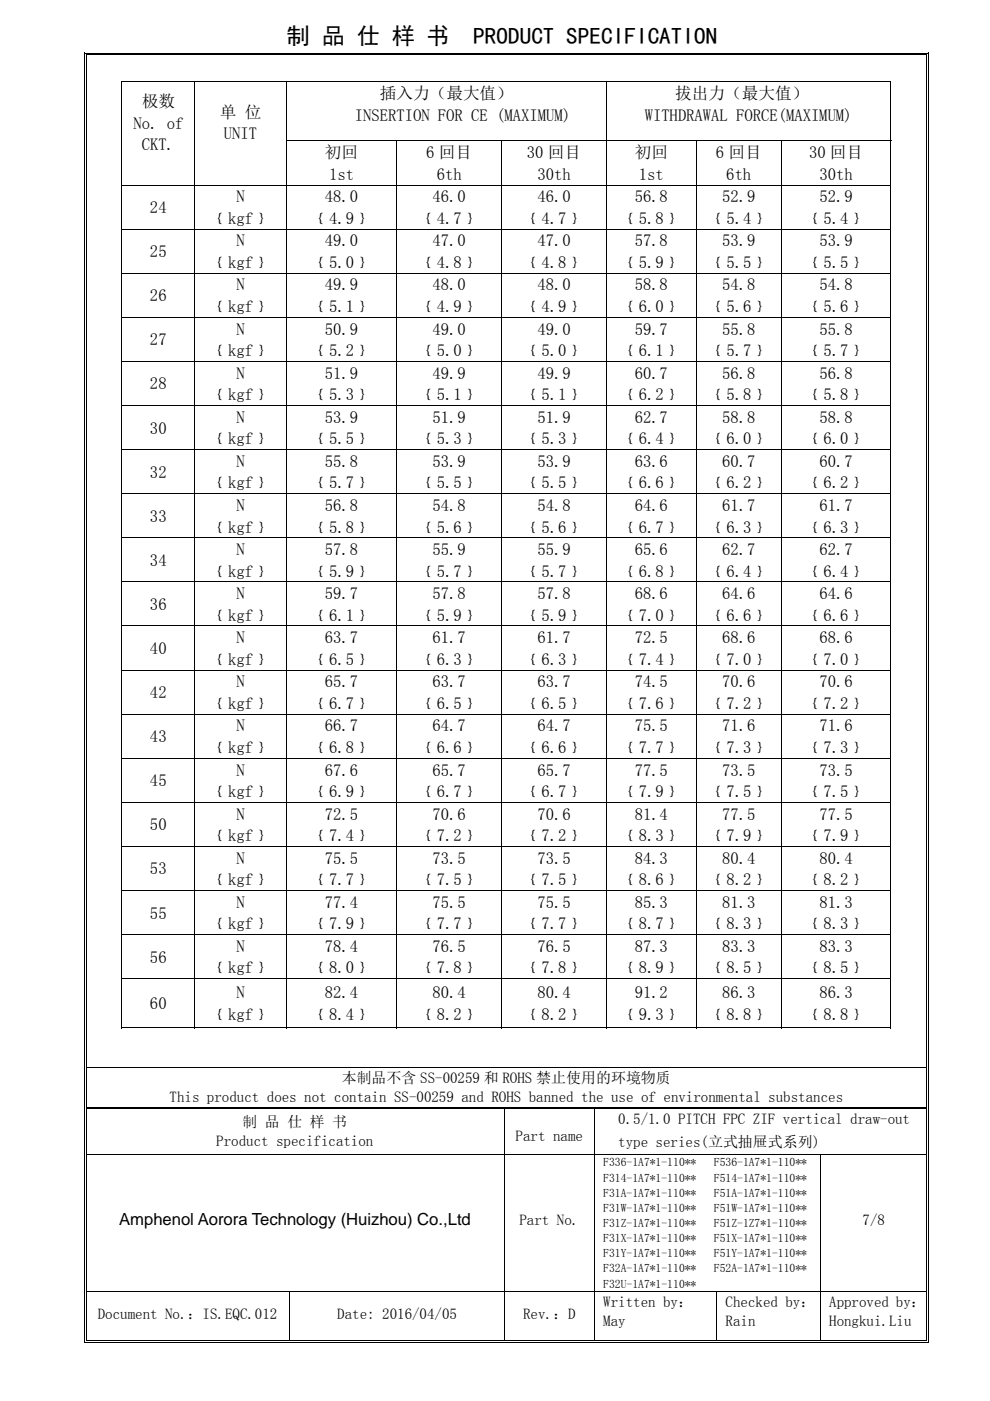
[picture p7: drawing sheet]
<svg xmlns="http://www.w3.org/2000/svg" width="210mm" height="297mm" viewBox="0 0 210 297" stroke-linecap="round" stroke-linejoin="round" font-family="sans-serif">
<defs><g id="words">
<g font-size="4.9">
<text x="60.9" y="9.4">制 品 仕 样 书</text>
<text x="100.4" y="9.4">PRODUCT SPECIFICATION</text>
</g>
<g font-size="3.5">
<text x="30.1" y="22.7">极数</text>
<text x="80.6" y="21">插入力（最大值）</text>
<text x="143.2" y="21">拔出力（最大值）</text>
<text x="28.3" y="27.3">No. of</text>
<text x="46.6" y="25">单 位</text>
<text x="47.5" y="29.5">UNIT</text>
<text x="75.2" y="25.6">INSERTION FOR CE (MAXIMUM)</text>
<text x="136.7" y="25.6">WITHDRAWAL FORCE(MAXIMUM)</text>
<text x="30.1" y="31.9">CKT.</text>
<text x="68.9" y="33.5">初回</text>
<text x="90.4" y="33.5">6 回目</text>
<text x="111.8" y="33.5">30 回目</text>
<text x="134.6" y="33.5">初回</text>
<text x="151.8" y="33.5">6 回目</text>
<text x="171.6" y="33.5">30 回目</text>
<text x="69.8" y="38.1">1st</text>
<text x="92.6" y="38.1">6th</text>
<text x="114" y="38.1">30th</text>
<text x="135.5" y="38.1">1st</text>
<text x="154.1" y="38.1">6th</text>
<text x="173.8" y="38.1">30th</text>
<text x="31.8" y="45.2">24</text>
<text x="44.9" y="47.5">﹛kgf﹜</text>
<text x="50.1" y="42.9">N</text>
<text x="66.3" y="47.5">﹛4.9﹜</text>
<text x="68.9" y="42.9">48.0</text>
<text x="89.1" y="47.5">﹛4.7﹜</text>
<text x="91.8" y="42.9">46.0</text>
<text x="111.3" y="47.5">﹛4.7﹜</text>
<text x="114" y="42.9">46.0</text>
<text x="132" y="47.5">﹛5.8﹜</text>
<text x="134.6" y="42.9">56.8</text>
<text x="150.5" y="47.5">﹛5.4﹜</text>
<text x="153.2" y="42.9">52.9</text>
<text x="171.2" y="47.5">﹛5.4﹜</text>
<text x="173.8" y="42.9">52.9</text>
<text x="50.1" y="52.2">N</text>
<text x="68.9" y="52.2">49.0</text>
<text x="91.8" y="52.2">47.0</text>
<text x="114" y="52.2">47.0</text>
<text x="134.6" y="52.2">57.8</text>
<text x="153.2" y="52.2">53.9</text>
<text x="173.8" y="52.2">53.9</text>
<text x="31.8" y="54.5">25</text>
<text x="44.9" y="56.8">﹛kgf﹜</text>
<text x="66.3" y="56.8">﹛5.0﹜</text>
<text x="89.1" y="56.8">﹛4.8﹜</text>
<text x="111.3" y="56.8">﹛4.8﹜</text>
<text x="132" y="56.8">﹛5.9﹜</text>
<text x="150.5" y="56.8">﹛5.5﹜</text>
<text x="171.2" y="56.8">﹛5.5﹜</text>
<text x="31.8" y="63.9">26</text>
<text x="50.1" y="61.6">N</text>
<text x="68.9" y="61.6">49.9</text>
<text x="91.8" y="61.6">48.0</text>
<text x="114" y="61.6">48.0</text>
<text x="134.6" y="61.6">58.8</text>
<text x="153.2" y="61.6">54.8</text>
<text x="173.8" y="61.6">54.8</text>
<text x="44.9" y="66.2">﹛kgf﹜</text>
<text x="50.1" y="70.9">N</text>
<text x="66.3" y="66.2">﹛5.1﹜</text>
<text x="68.9" y="70.9">50.9</text>
<text x="89.1" y="66.2">﹛4.9﹜</text>
<text x="91.8" y="70.9">49.0</text>
<text x="111.3" y="66.2">﹛4.9﹜</text>
<text x="114" y="70.9">49.0</text>
<text x="132" y="66.2">﹛6.0﹜</text>
<text x="134.6" y="70.9">59.7</text>
<text x="150.5" y="66.2">﹛5.6﹜</text>
<text x="153.2" y="70.9">55.8</text>
<text x="171.2" y="66.2">﹛5.6﹜</text>
<text x="173.8" y="70.9">55.8</text>
<text x="31.8" y="73.2">27</text>
<text x="44.9" y="75.5">﹛kgf﹜</text>
<text x="66.3" y="75.5">﹛5.2﹜</text>
<text x="89.1" y="75.5">﹛5.0﹜</text>
<text x="111.3" y="75.5">﹛5.0﹜</text>
<text x="132" y="75.5">﹛6.1﹜</text>
<text x="150.5" y="75.5">﹛5.7﹜</text>
<text x="171.2" y="75.5">﹛5.7﹜</text>
<text x="31.8" y="82.6">28</text>
<text x="50.1" y="80.3">N</text>
<text x="68.9" y="80.3">51.9</text>
<text x="91.8" y="80.3">49.9</text>
<text x="114" y="80.3">49.9</text>
<text x="134.6" y="80.3">60.7</text>
<text x="153.2" y="80.3">56.8</text>
<text x="173.8" y="80.3">56.8</text>
<text x="44.9" y="84.9">﹛kgf﹜</text>
<text x="50.1" y="89.6">N</text>
<text x="66.3" y="84.9">﹛5.3﹜</text>
<text x="68.9" y="89.6">53.9</text>
<text x="89.1" y="84.9">﹛5.1﹜</text>
<text x="91.8" y="89.6">51.9</text>
<text x="111.3" y="84.9">﹛5.1﹜</text>
<text x="114" y="89.6">51.9</text>
<text x="132" y="84.9">﹛6.2﹜</text>
<text x="134.6" y="89.6">62.7</text>
<text x="150.5" y="84.9">﹛5.8﹜</text>
<text x="153.2" y="89.6">58.8</text>
<text x="171.2" y="84.9">﹛5.8﹜</text>
<text x="173.8" y="89.6">58.8</text>
<text x="31.8" y="91.9">30</text>
<text x="44.9" y="94.2">﹛kgf﹜</text>
<text x="66.3" y="94.2">﹛5.5﹜</text>
<text x="89.1" y="94.2">﹛5.3﹜</text>
<text x="111.3" y="94.2">﹛5.3﹜</text>
<text x="132" y="94.2">﹛6.4﹜</text>
<text x="150.5" y="94.2">﹛6.0﹜</text>
<text x="171.2" y="94.2">﹛6.0﹜</text>
<text x="31.8" y="101.3">32</text>
<text x="50.1" y="99">N</text>
<text x="68.9" y="99">55.8</text>
<text x="91.8" y="99">53.9</text>
<text x="114" y="99">53.9</text>
<text x="134.6" y="99">63.6</text>
<text x="153.2" y="99">60.7</text>
<text x="173.8" y="99">60.7</text>
<text x="44.9" y="103.6">﹛kgf﹜</text>
<text x="66.3" y="103.6">﹛5.7﹜</text>
<text x="89.1" y="103.6">﹛5.5﹜</text>
<text x="111.3" y="103.6">﹛5.5﹜</text>
<text x="132" y="103.6">﹛6.6﹜</text>
<text x="150.5" y="103.6">﹛6.2﹜</text>
<text x="171.2" y="103.6">﹛6.2﹜</text>
<text x="31.8" y="110.6">33</text>
<text x="44.9" y="112.9">﹛kgf﹜</text>
<text x="50.1" y="108.3">N</text>
<text x="66.3" y="112.9">﹛5.8﹜</text>
<text x="68.9" y="108.3">56.8</text>
<text x="89.1" y="112.9">﹛5.6﹜</text>
<text x="91.8" y="108.3">54.8</text>
<text x="111.3" y="112.9">﹛5.6﹜</text>
<text x="114" y="108.3">54.8</text>
<text x="132" y="112.9">﹛6.7﹜</text>
<text x="134.6" y="108.3">64.6</text>
<text x="150.5" y="112.9">﹛6.3﹜</text>
<text x="153.2" y="108.3">61.7</text>
<text x="171.2" y="112.9">﹛6.3﹜</text>
<text x="173.8" y="108.3">61.7</text>
<text x="31.8" y="120">34</text>
<text x="50.1" y="117.7">N</text>
<text x="68.9" y="117.7">57.8</text>
<text x="91.8" y="117.7">55.9</text>
<text x="114" y="117.7">55.9</text>
<text x="134.6" y="117.7">65.6</text>
<text x="153.2" y="117.7">62.7</text>
<text x="173.8" y="117.7">62.7</text>
<text x="44.9" y="122.3">﹛kgf﹜</text>
<text x="66.3" y="122.3">﹛5.9﹜</text>
<text x="89.1" y="122.3">﹛5.7﹜</text>
<text x="111.3" y="122.3">﹛5.7﹜</text>
<text x="132" y="122.3">﹛6.8﹜</text>
<text x="150.5" y="122.3">﹛6.4﹜</text>
<text x="171.2" y="122.3">﹛6.4﹜</text>
<text x="31.8" y="129.3">36</text>
<text x="44.9" y="131.6">﹛kgf﹜</text>
<text x="50.1" y="127">N</text>
<text x="66.3" y="131.6">﹛6.1﹜</text>
<text x="68.9" y="127">59.7</text>
<text x="89.1" y="131.6">﹛5.9﹜</text>
<text x="91.8" y="127">57.8</text>
<text x="111.3" y="131.6">﹛5.9﹜</text>
<text x="114" y="127">57.8</text>
<text x="132" y="131.6">﹛7.0﹜</text>
<text x="134.6" y="127">68.6</text>
<text x="150.5" y="131.6">﹛6.6﹜</text>
<text x="153.2" y="127">64.6</text>
<text x="171.2" y="131.6">﹛6.6﹜</text>
<text x="173.8" y="127">64.6</text>
<text x="50.1" y="136.4">N</text>
<text x="68.9" y="136.4">63.7</text>
<text x="91.8" y="136.4">61.7</text>
<text x="114" y="136.4">61.7</text>
<text x="134.6" y="136.4">72.5</text>
<text x="153.2" y="136.4">68.6</text>
<text x="173.8" y="136.4">68.6</text>
<text x="31.8" y="138.7">40</text>
<text x="44.9" y="140.9">﹛kgf﹜</text>
<text x="66.3" y="140.9">﹛6.5﹜</text>
<text x="89.1" y="140.9">﹛6.3﹜</text>
<text x="111.3" y="140.9">﹛6.3﹜</text>
<text x="132" y="140.9">﹛7.4﹜</text>
<text x="150.5" y="140.9">﹛7.0﹜</text>
<text x="171.2" y="140.9">﹛7.0﹜</text>
<text x="31.8" y="148">42</text>
<text x="50.1" y="145.7">N</text>
<text x="68.9" y="145.7">65.7</text>
<text x="91.8" y="145.7">63.7</text>
<text x="114" y="145.7">63.7</text>
<text x="134.6" y="145.7">74.5</text>
<text x="153.2" y="145.7">70.6</text>
<text x="173.8" y="145.7">70.6</text>
<text x="44.9" y="150.3">﹛kgf﹜</text>
<text x="50.1" y="155.1">N</text>
<text x="66.3" y="150.3">﹛6.7﹜</text>
<text x="68.9" y="155.1">66.7</text>
<text x="89.1" y="150.3">﹛6.5﹜</text>
<text x="91.8" y="155.1">64.7</text>
<text x="111.3" y="150.3">﹛6.5﹜</text>
<text x="114" y="155.1">64.7</text>
<text x="132" y="150.3">﹛7.6﹜</text>
<text x="134.6" y="155.1">75.5</text>
<text x="150.5" y="150.3">﹛7.2﹜</text>
<text x="153.2" y="155.1">71.6</text>
<text x="171.2" y="150.3">﹛7.2﹜</text>
<text x="173.8" y="155.1">71.6</text>
<text x="31.8" y="157.4">43</text>
<text x="44.9" y="159.7">﹛kgf﹜</text>
<text x="66.3" y="159.7">﹛6.8﹜</text>
<text x="89.1" y="159.7">﹛6.6﹜</text>
<text x="111.3" y="159.7">﹛6.6﹜</text>
<text x="132" y="159.7">﹛7.7﹜</text>
<text x="150.5" y="159.7">﹛7.3﹜</text>
<text x="171.2" y="159.7">﹛7.3﹜</text>
<text x="31.8" y="166.7">45</text>
<text x="50.1" y="164.4">N</text>
<text x="68.9" y="164.4">67.6</text>
<text x="91.8" y="164.4">65.7</text>
<text x="114" y="164.4">65.7</text>
<text x="134.6" y="164.4">77.5</text>
<text x="153.2" y="164.4">73.5</text>
<text x="173.8" y="164.4">73.5</text>
<text x="44.9" y="169">﹛kgf﹜</text>
<text x="50.1" y="173.8">N</text>
<text x="66.3" y="169">﹛6.9﹜</text>
<text x="68.9" y="173.8">72.5</text>
<text x="89.1" y="169">﹛6.7﹜</text>
<text x="91.8" y="173.8">70.6</text>
<text x="111.3" y="169">﹛6.7﹜</text>
<text x="114" y="173.8">70.6</text>
<text x="132" y="169">﹛7.9﹜</text>
<text x="134.6" y="173.8">81.4</text>
<text x="150.5" y="169">﹛7.5﹜</text>
<text x="153.2" y="173.8">77.5</text>
<text x="171.2" y="169">﹛7.5﹜</text>
<text x="173.8" y="173.8">77.5</text>
<text x="31.8" y="176.1">50</text>
<text x="44.9" y="178.4">﹛kgf﹜</text>
<text x="66.3" y="178.4">﹛7.4﹜</text>
<text x="89.1" y="178.4">﹛7.2﹜</text>
<text x="111.3" y="178.4">﹛7.2﹜</text>
<text x="132" y="178.4">﹛8.3﹜</text>
<text x="150.5" y="178.4">﹛7.9﹜</text>
<text x="171.2" y="178.4">﹛7.9﹜</text>
<text x="31.8" y="185.4">53</text>
<text x="50.1" y="183.1">N</text>
<text x="68.9" y="183.1">75.5</text>
<text x="91.8" y="183.1">73.5</text>
<text x="114" y="183.1">73.5</text>
<text x="134.6" y="183.1">84.3</text>
<text x="153.2" y="183.1">80.4</text>
<text x="173.8" y="183.1">80.4</text>
<text x="44.9" y="187.7">﹛kgf﹜</text>
<text x="66.3" y="187.7">﹛7.7﹜</text>
<text x="89.1" y="187.7">﹛7.5﹜</text>
<text x="111.3" y="187.7">﹛7.5﹜</text>
<text x="132" y="187.7">﹛8.6﹜</text>
<text x="150.5" y="187.7">﹛8.2﹜</text>
<text x="171.2" y="187.7">﹛8.2﹜</text>
<text x="31.8" y="194.8">55</text>
<text x="44.9" y="197">﹛kgf﹜</text>
<text x="50.1" y="192.5">N</text>
<text x="66.3" y="197">﹛7.9﹜</text>
<text x="68.9" y="192.5">77.4</text>
<text x="89.1" y="197">﹛7.7﹜</text>
<text x="91.8" y="192.5">75.5</text>
<text x="111.3" y="197">﹛7.7﹜</text>
<text x="114" y="192.5">75.5</text>
<text x="132" y="197">﹛8.7﹜</text>
<text x="134.6" y="192.5">85.3</text>
<text x="150.5" y="197">﹛8.3﹜</text>
<text x="153.2" y="192.5">81.3</text>
<text x="171.2" y="197">﹛8.3﹜</text>
<text x="173.8" y="192.5">81.3</text>
<text x="50.1" y="201.8">N</text>
<text x="68.9" y="201.8">78.4</text>
<text x="91.8" y="201.8">76.5</text>
<text x="114" y="201.8">76.5</text>
<text x="134.6" y="201.8">87.3</text>
<text x="153.2" y="201.8">83.3</text>
<text x="173.8" y="201.8">83.3</text>
<text x="31.8" y="204.1">56</text>
<text x="44.9" y="206.4">﹛kgf﹜</text>
<text x="66.3" y="206.4">﹛8.0﹜</text>
<text x="89.1" y="206.4">﹛7.8﹜</text>
<text x="111.3" y="206.4">﹛7.8﹜</text>
<text x="132" y="206.4">﹛8.9﹜</text>
<text x="150.5" y="206.4">﹛8.5﹜</text>
<text x="171.2" y="206.4">﹛8.5﹜</text>
<text x="31.8" y="214">60</text>
<text x="50.1" y="211.7">N</text>
<text x="68.9" y="211.7">82.4</text>
<text x="91.8" y="211.7">80.4</text>
<text x="114" y="211.7">80.4</text>
<text x="134.6" y="211.7">91.2</text>
<text x="153.2" y="211.7">86.3</text>
<text x="173.8" y="211.7">86.3</text>
<text x="44.9" y="216.3">﹛kgf﹜</text>
<text x="66.3" y="216.3">﹛8.4﹜</text>
<text x="89.1" y="216.3">﹛8.2﹜</text>
<text x="111.3" y="216.3">﹛8.2﹜</text>
<text x="132" y="216.3">﹛9.3﹜</text>
<text x="150.5" y="216.3">﹛8.8﹜</text>
<text x="171.2" y="216.3">﹛8.8﹜</text>
<text x="25.3" y="259.8">Amphenol Aorora Technology (Huizhou) Co.,Ltd</text>
</g>
<g font-size="3.2">
<text x="36" y="233.7">This product does not contain SS-00259 and ROHS banned the use of environmental substances</text>
<text x="72.5" y="229.6">本制品不含 SS-00259 和 ROHS 禁止使用的环境物质</text>
<text x="51.4" y="239">制 品 仕 样 书</text>
<text x="131.1" y="238.4">0.5/1.0 PITCH FPC ZIF vertical draw-out</text>
<text x="45.9" y="243.1">Product specification</text>
<text x="109.4" y="241.9">Part name</text>
<text x="131.1" y="243.1">type series(立式抽屉式系列)</text>
<text x="110.2" y="259.8">Part No.</text>
<text x="182.9" y="259.8">7/8</text>
<text x="20.7" y="279.5">Document No.：IS.EQC.012</text>
<text x="71.5" y="279.5">Date: 2016/04/05</text>
<text x="111" y="279.5">Rev.：D</text>
<text x="128" y="277.1">Written by：</text>
<text x="128" y="281.2">May</text>
<text x="153.9" y="277.1">Checked by：</text>
<text x="153.9" y="281.2">Rain</text>
<text x="175.9" y="277.1">Approved by：</text>
<text x="175.9" y="281.2">Hongkui.Liu</text>
</g>
<g font-size="2.5">
<text x="128" y="247.3">F336-1A7*1-110**</text>
<text x="128" y="250.5">F314-1A7*1-110**</text>
<text x="151.4" y="247.3">F536-1A7*1-110**</text>
<text x="151.4" y="250.5">F514-1A7*1-110**</text>
<text x="128" y="253.7">F31A-1A7*1-110**</text>
<text x="128" y="256.9">F31W-1A7*1-110**</text>
<text x="151.4" y="253.7">F51A-1A7*1-110**</text>
<text x="151.4" y="256.9">F51W-1A7*1-110**</text>
<text x="128" y="260.1">F31Z-1A7*1-110**</text>
<text x="128" y="263.4">F31X-1A7*1-110**</text>
<text x="151.4" y="260.1">F51Z-1Z7*1-110**</text>
<text x="151.4" y="263.4">F51X-1A7*1-110**</text>
<text x="128" y="266.6">F31Y-1A7*1-110**</text>
<text x="128" y="269.8">F32A-1A7*1-110**</text>
<text x="151.4" y="266.6">F51Y-1A7*1-110**</text>
<text x="151.4" y="269.8">F52A-1A7*1-110**</text>
<text x="128" y="273">F32U-1A7*1-110**</text>
</g>
</g></defs>
<g fill="#000">
<path d="M17.8 11.2h.2v.5h-.2zM17.8 11.2h.6v.1h-.6zM18.2 11.5h.2v.2h-.2zM25.8 17.3h.1v.1h-.1zM188.9 17.3h.1v.1h-.1zM196.4 11.2h.6v.1h-.6zM196.4 11.5h.2v.2h-.2zM196.8 11.2h.2v.5h-.2zM25.8 29.8h.1v.2h-.1zM41.3 29.8h.1v.2h-.1zM188.9 217.8h.1v.2h-.1zM17.8 226.2h.2v.2h-.2z"/>
<path d="M17.8 234.6h.2v.6h-.2zM18.2 226.2h.2v.2h-.2zM18.2 235.1l.2 .1zM18.2 234.6h.2v.2h-.2zM18.2 235h.2v.1h-.2zM106.9 235.1l.2 .1zM106.9 234.6h.5v.2h-.5zM106.9 235h.5v.1h-.5zM126 235.1l.1 .1zM126 234.6h.5v.2h-.5zM126 235h.5v.1h-.5zM196.4 226.2h.2v.2h-.2z"/>
<path d="M196.4 235.1l.2 .1zM196.4 234.6h.2v.2h-.2zM196.4 235h.2v.1h-.2zM196.8 226.2h.2v.2h-.2zM196.8 235.1l.2 .1zM196.8 234.6h.2v.5h-.2z"/>
</g>
<g fill="none" stroke="#000" stroke-width=".21">
<path d="M17.9 11.7v214.5M18.3 11.7v214.5M18.4 11.3h178M18.4 11.6h178M25.8 17.3h163.2M25.8 17.4v12.4M41.4 17.4v12.4M60.7 17.4v12.4M128.6 17.4v12.4M189 17.4v12.4M196.5 11.7v214.5M196.9 11.7v214.5"/>
<path d="M25.8 39.2h163.2M25.8 30v9.2M25.8 39.3v9.2M41.4 30v9.2M41.4 39.3v9.2M60.6 29.9h128.4M60.7 30v9.2M60.7 39.3v9.2M84.2 30v9.2M84.2 39.3v9.2M106.4 30v9.2M106.4 39.3v9.2"/>
<path d="M128.6 30v9.2M128.6 39.3v9.2M147.7 30v9.2M147.7 39.3v9.2M165.7 30v9.2M165.7 39.3v9.2M189 30v9.2M189 39.3v9.2M25.8 48.6h163.2M25.8 57.9h163.2M25.8 48.7v9.1M25.8 58v9.2"/>
<path d="M41.4 48.7v9.1M41.4 58v9.2M60.7 48.7v9.1M60.7 58v9.2M84.2 48.7v9.1M84.2 58v9.2M106.4 48.7v9.1M106.4 58v9.2M128.6 48.7v9.1M128.6 58v9.2M147.7 48.7v9.1M147.7 58v9.2"/>
<path d="M165.7 48.7v9.1M165.7 58v9.2M189 48.7v9.1M189 58v9.2M25.8 67.3h163.2M25.8 76.6h163.2M25.8 67.4v9.1M25.8 76.7v9.2M41.4 67.4v9.1M41.4 76.7v9.2M60.7 67.4v9.1M60.7 76.7v9.2"/>
<path d="M84.2 67.4v9.1M84.2 76.7v9.2M106.4 67.4v9.1M106.4 76.7v9.2M128.6 67.4v9.1M128.6 76.7v9.2M147.7 67.4v9.1M147.7 76.7v9.2M165.7 67.4v9.1M165.7 76.7v9.2M189 67.4v9.1M189 76.7v9.2"/>
<path d="M25.8 86h163.2M25.8 95.3h163.2M25.8 86.1v9.1M25.8 95.4v9.2M41.4 86.1v9.1M41.4 95.4v9.2M60.7 86.1v9.1M60.7 95.4v9.2M84.2 86.1v9.1M84.2 95.4v9.2M106.4 86.1v9.1M106.4 95.4v9.2"/>
<path d="M128.6 86.1v9.1M128.6 95.4v9.2M147.7 86.1v9.1M147.7 95.4v9.2M165.7 86.1v9.1M165.7 95.4v9.2M189 86.1v9.1M189 95.4v9.2M25.8 104.7h163.2M25.8 114h163.2M25.8 104.8v9.1M25.8 114.1v9.2"/>
<path d="M41.4 104.8v9.1M41.4 114.1v9.2M60.7 104.8v9.1M60.7 114.1v9.2M84.2 104.8v9.1M84.2 114.1v9.2M106.4 104.8v9.1M106.4 114.1v9.2M128.6 104.8v9.1M128.6 114.1v9.2M147.7 104.8v9.1M147.7 114.1v9.2"/>
<path d="M165.7 104.8v9.1M165.7 114.1v9.2M189 104.8v9.1M189 114.1v9.2M25.8 123.4h163.2M25.8 132.7h163.2M25.8 123.5v9.1M25.8 132.8v9.2M41.4 123.5v9.1M41.4 132.8v9.2M60.7 123.5v9.1M60.7 132.8v9.2"/>
<path d="M84.2 123.5v9.1M84.2 132.8v9.2M106.4 123.5v9.1M106.4 132.8v9.2M128.6 123.5v9.1M128.6 132.8v9.2M147.7 123.5v9.1M147.7 132.8v9.2M165.7 123.5v9.1M165.7 132.8v9.2M189 123.5v9.1M189 132.8v9.2"/>
<path d="M25.8 142.1h163.2M25.8 151.4h163.2M25.8 142.2v9.1M25.8 151.5v9.2M41.4 142.2v9.1M41.4 151.5v9.2M60.7 142.2v9.1M60.7 151.5v9.2M84.2 142.2v9.1M84.2 151.5v9.2M106.4 142.2v9.1M106.4 151.5v9.2"/>
<path d="M128.6 142.2v9.1M128.6 151.5v9.2M147.7 142.2v9.1M147.7 151.5v9.2M165.7 142.2v9.1M165.7 151.5v9.2M189 142.2v9.1M189 151.5v9.2M25.8 160.8h163.2M25.8 170.1h163.2M25.8 179.5h163.2M25.8 160.8v9.2"/>
<path d="M25.8 170.2v9.2M25.8 179.6v9.1M41.4 160.8v9.2M41.4 170.2v9.2M41.4 179.6v9.1M60.7 160.8v9.2M60.7 170.2v9.2M60.7 179.6v9.1M84.2 160.8v9.2M84.2 170.2v9.2M84.2 179.6v9.1M106.4 160.8v9.2"/>
<path d="M106.4 170.2v9.2M106.4 179.6v9.1M128.6 160.8v9.2M128.6 170.2v9.2M128.6 179.6v9.1M147.7 160.8v9.2M147.7 170.2v9.2M147.7 179.6v9.1M165.7 160.8v9.2M165.7 170.2v9.2M165.7 179.6v9.1M189 160.8v9.2"/>
<path d="M189 170.2v9.2M189 179.6v9.1M25.8 188.8h163.2M25.8 198.2h163.2M25.8 188.9v9.2M25.8 198.2v9.2M41.4 188.9v9.2M41.4 198.2v9.2M60.7 188.9v9.2M60.7 198.2v9.2M84.2 188.9v9.2M84.2 198.2v9.2"/>
<path d="M106.4 188.9v9.2M106.4 198.2v9.2M128.6 188.9v9.2M128.6 198.2v9.2M147.7 188.9v9.2M147.7 198.2v9.2M165.7 188.9v9.2M165.7 198.2v9.2M189 188.9v9.2M189 198.2v9.2M25.8 207.5h163.2M25.8 217.9h15.5"/>
<path d="M25.8 207.6v10.4M41.4 207.6v10.4M41.4 217.9h19.2M60.7 207.6v10.4M60.8 217.9h23.3M84.2 207.6v10.4M84.3 217.9h22M106.4 207.6v10.4M106.5 217.9h22M128.6 207.6v10.4M128.7 217.9h18.9M147.7 207.6v10.4"/>
<path d="M147.8 217.9h17.9M165.7 207.6v10.4M165.8 217.9h23.1M189 207.6v10.4M17.9 226.4v8.2M17.9 235.2v9.4M18.3 226.4v8.2M18.3 235.2v9.4M18.4 226.3h178M18.4 234.7h88.5M18.4 235.1h88.5M107 235.2v9.4"/>
<path d="M107.4 234.7h18.6M107.4 235.1h18.6M126 235.2v9.4M126.5 234.7h69.9M126.5 235.1h69.9M196.5 226.4v8.2M196.5 235.2v9.4M196.9 226.4v8.2M196.9 235.2v9.4"/>
</g>
<path d="M25.3 256.5h74.5v4.1h-74.5z" fill="#fff"/>
<g fill="#000">
<path d="M17.8 244.6h.2v.2h-.2zM18.2 244.6h.2v.2h-.2zM196.4 244.6h.2v.2h-.2zM196.8 244.6h.2v.2h-.2zM17.8 273.7h.2v.2h-.2zM18.2 273.7h.2v.2h-.2zM196.4 273.7h.2v.2h-.2zM196.8 273.7h.2v.2h-.2zM17.8 284.5h.6v.1h-.6zM18.2 284.1h.2v.2h-.2zM61.4 284.1h.5v.2h-.5zM106.9 284.1h.5v.2h-.5z"/>
<path d="M126 284.1h.5v.2h-.5zM126 284.5h.5v.1h-.5zM151.9 284.1h.5v.2h-.5zM173.9 284.1h.5v.2h-.5zM196.4 284.5h.6v.1h-.6zM196.4 284.1h.2v.2h-.2zM196.8 284.1h.2v.5h-.2z"/>
</g>
<g fill="none" stroke="#000" stroke-width=".21">
<path d="M17.9 244.8v28.9M18.3 244.8v28.9M18.4 244.7h178M107 244.8v28.9M126 244.8v28.9M174 244.8v28.9M196.5 244.8v28.9M196.9 244.8v28.9M17.9 273.9v10.7M18.3 273.9v10.2M18.4 273.8h178M61.5 273.9v10.2"/>
<path d="M107 273.9v10.2M126 273.9v10.2M152 273.9v10.2M174 273.9v10.2M196.5 273.9v10.2M196.9 273.9v10.2M18.4 284.6h107.6M18.4 284.2h43M61.9 284.2h45M107.4 284.2h18.6M126.5 284.2h25.4M152.4 284.2h21.5"/>
<path d="M174.4 284.2h22M196.4 284.6h-69.9"/>
</g>
<use href="#words"/>
</svg>
